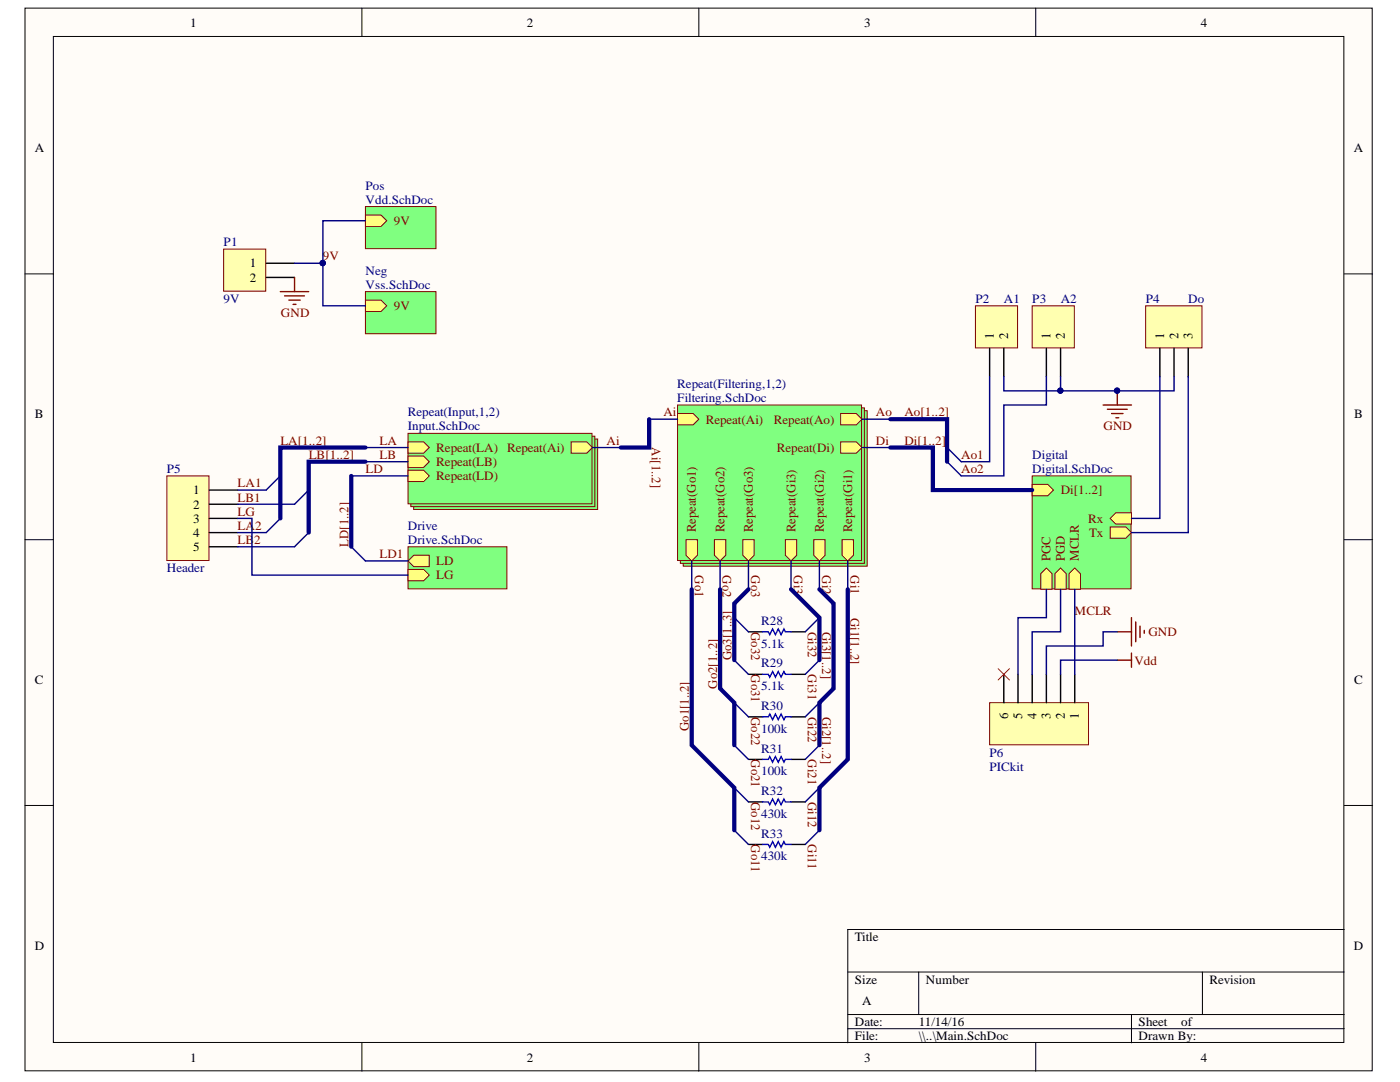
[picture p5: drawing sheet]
<svg xmlns="http://www.w3.org/2000/svg" width="279mm" height="216mm" viewBox="0 0 279 216" stroke-linecap="round" stroke-linejoin="round" font-family="sans-serif">
<defs><g id="words">
<g font-size="2.6">
<text x="198.3" y="67.6" transform="rotate(-90 198.3 67.6)">1</text>
<text x="201.2" y="67.6" transform="rotate(-90 201.2 67.6)">2</text>
<text x="209.7" y="67.6" transform="rotate(-90 209.7 67.6)">1</text>
<text x="212.5" y="67.6" transform="rotate(-90 212.5 67.6)">2</text>
<text x="232.3" y="67.6" transform="rotate(-90 232.3 67.6)">1</text>
<text x="235.2" y="67.6" transform="rotate(-90 235.2 67.6)">2</text>
<text x="238" y="67.6" transform="rotate(-90 238 67.6)">3</text>
<text x="201.2" y="143.5" transform="rotate(-90 201.2 143.5)">6</text>
<text x="204" y="143.5" transform="rotate(-90 204 143.5)">5</text>
<text x="206.9" y="143.5" transform="rotate(-90 206.9 143.5)">4</text>
<text x="209.7" y="143.5" transform="rotate(-90 209.7 143.5)">3</text>
<text x="212.5" y="143.5" transform="rotate(-90 212.5 143.5)">2</text>
<text x="215.3" y="143.5" transform="rotate(-90 215.3 143.5)">1</text>
</g>
<g font-size="2.6" fill="#800000">
<text x="130.1" y="89.3" transform="rotate(90 130.1 89.3)">Ai[1..2]</text>
<text x="138.9" y="106.2" transform="rotate(-90 138.9 106.2)">Repeat(Go1)</text>
<text x="144.6" y="106.2" transform="rotate(-90 144.6 106.2)">Repeat(Go2)</text>
<text x="150.2" y="106.2" transform="rotate(-90 150.2 106.2)">Repeat(Go3)</text>
<text x="158.8" y="106.2" transform="rotate(-90 158.8 106.2)">Repeat(Gi3)</text>
<text x="164.4" y="106.2" transform="rotate(-90 164.4 106.2)">Repeat(Gi2)</text>
<text x="170.1" y="106.2" transform="rotate(-90 170.1 106.2)">Repeat(Gi1)</text>
<text x="69.6" y="109.1" transform="rotate(-90 69.6 109.1)">LD[1..2]</text>
<text x="209.7" y="111.9" transform="rotate(-90 209.7 111.9)">PGC</text>
<text x="212.5" y="111.9" transform="rotate(-90 212.5 111.9)">PGD</text>
<text x="215.3" y="111.9" transform="rotate(-90 215.3 111.9)">MCLR</text>
<text x="138.6" y="114.8" transform="rotate(90 138.6 114.8)">Go1</text>
<text x="144.2" y="114.8" transform="rotate(90 144.2 114.8)">Go2</text>
<text x="149.9" y="114.8" transform="rotate(90 149.9 114.8)">Go3</text>
<text x="158.4" y="114.8" transform="rotate(90 158.4 114.8)">Gi3</text>
<text x="164.1" y="114.8" transform="rotate(90 164.1 114.8)">Gi2</text>
<text x="169.8" y="114.8" transform="rotate(90 169.8 114.8)">Gi1</text>
<text x="169.8" y="123.2" transform="rotate(90 169.8 123.2)">Gi1[1..2]</text>
<text x="146" y="131.7" transform="rotate(-90 146 131.7)">Go3[1..3]</text>
<text x="149.9" y="126.1" transform="rotate(90 149.9 126.1)">Go32</text>
<text x="161.2" y="126.1" transform="rotate(90 161.2 126.1)">Gi32</text>
<text x="164.1" y="126.1" transform="rotate(90 164.1 126.1)">Gi3[1..2]</text>
<text x="143.1" y="137.4" transform="rotate(-90 143.1 137.4)">Go2[1..2]</text>
<text x="149.9" y="134.5" transform="rotate(90 149.9 134.5)">Go31</text>
<text x="161.2" y="134.5" transform="rotate(90 161.2 134.5)">Gi31</text>
<text x="149.9" y="143.1" transform="rotate(90 149.9 143.1)">Go22</text>
<text x="161.2" y="143.1" transform="rotate(90 161.2 143.1)">Gi22</text>
<text x="164.1" y="143.1" transform="rotate(90 164.1 143.1)">Gi2[1..2]</text>
<text x="137.5" y="145.9" transform="rotate(-90 137.5 145.9)">Go1[1..2]</text>
<text x="149.9" y="151.5" transform="rotate(90 149.9 151.5)">Go21</text>
<text x="161.2" y="151.5" transform="rotate(90 161.2 151.5)">Gi21</text>
<text x="149.9" y="160" transform="rotate(90 149.9 160)">Go12</text>
<text x="161.2" y="160" transform="rotate(90 161.2 160)">Gi12</text>
<text x="149.9" y="168.5" transform="rotate(90 149.9 168.5)">Go11</text>
<text x="161.2" y="168.5" transform="rotate(90 161.2 168.5)">Gi11</text>
</g>
<g font-size="2.5">
<text x="38" y="5.3">1</text>
<text x="105.2" y="5.3">2</text>
<text x="172.5" y="5.3">3</text>
<text x="239.7" y="5.3">4</text>
<text x="6.9" y="30.4">A</text>
<text x="270.2" y="30.4">A</text>
<text x="49.9" y="53.4">1</text>
<text x="49.9" y="56.2">2</text>
<text x="6.9" y="83.4">B</text>
<text x="270.3" y="83.4">B</text>
<text x="38.5" y="98.6">1</text>
<text x="38.5" y="101.5">2</text>
<text x="38.5" y="104.3">3</text>
<text x="38.5" y="107.2">4</text>
<text x="38.5" y="110">5</text>
<text x="6.9" y="136.5">C</text>
<text x="270.3" y="136.5">C</text>
<text x="6.9" y="189.5">D</text>
<text x="170.6" y="187.7">Title</text>
<text x="270.2" y="189.5">D</text>
<text x="170.6" y="196.3">Size</text>
<text x="184.8" y="196.3">Number</text>
<text x="241.4" y="196.3">Revision</text>
<text x="172" y="200.5">A</text>
<text x="170.6" y="204.7">Date:</text>
<text x="170.6" y="207.5">File:</text>
<text x="183.4" y="204.7">11/14/16</text>
<text x="183.4" y="207.5">\\..\Main.SchDoc</text>
<text x="227.2" y="204.7">Sheet</text>
<text x="227.2" y="207.5">Drawn By:</text>
<text x="235.8" y="204.7">of</text>
<text x="38" y="211.8">1</text>
<text x="105.2" y="211.8">2</text>
<text x="172.5" y="211.8">3</text>
<text x="239.7" y="211.8">4</text>
</g>
<g font-size="2.5" fill="#000080">
<text x="73" y="37.8">Pos</text>
<text x="73" y="40.7">Vdd.SchDoc</text>
<text x="44.6" y="49.2">P1</text>
<text x="73" y="54.8">Neg</text>
<text x="73" y="57.6">Vss.SchDoc</text>
<text x="44.6" y="60.5">9V</text>
<text x="194.7" y="60.5">P2</text>
<text x="200.4" y="60.5">A1</text>
<text x="206" y="60.5">P3</text>
<text x="211.7" y="60.5">A2</text>
<text x="228.7" y="60.5">P4</text>
<text x="237.1" y="60.5">Do</text>
<text x="135.2" y="77.4">Repeat(Filtering,1,2)</text>
<text x="81.4" y="83.1">Repeat(Input,1,2)</text>
<text x="135.2" y="80.2">Filtering.SchDoc</text>
<text x="81.4" y="85.9">Input.SchDoc</text>
<text x="33.3" y="94.4">P5</text>
<text x="206" y="91.5">Digital</text>
<text x="206" y="94.4">Digital.SchDoc</text>
<text x="81.4" y="105.7">Drive</text>
<text x="81.4" y="108.5">Drive.SchDoc</text>
<text x="33.3" y="114.2">Header</text>
<text x="151.9" y="124.7">R28</text>
<text x="151.9" y="129.2">5.1k</text>
<text x="151.9" y="137.7">5.1k</text>
<text x="151.9" y="133.2">R29</text>
<text x="151.9" y="141.6">R30</text>
<text x="151.9" y="146.2">100k</text>
<text x="151.9" y="154.6">100k</text>
<text x="151.9" y="150.2">R31</text>
<text x="197.5" y="151">P6</text>
<text x="197.5" y="153.8">PICkit</text>
<text x="151.9" y="158.6">R32</text>
<text x="151.9" y="163.2">430k</text>
<text x="151.9" y="167.1">R33</text>
<text x="151.9" y="171.6">430k</text>
</g>
<g font-size="2.5" fill="#800000">
<text x="78.6" y="44.9">9V</text>
<text x="64.4" y="51.9">9V</text>
<text x="56" y="63.3">GND</text>
<text x="78.6" y="61.9">9V</text>
<text x="132.4" y="83.1">Ai</text>
<text x="174.8" y="83.1">Ao</text>
<text x="180.5" y="83.1">Ao[1..2]</text>
<text x="56" y="88.8">LA[1..2]</text>
<text x="75.7" y="88.8">LA</text>
<text x="121.1" y="88.8">Ai</text>
<text x="140.8" y="84.5">Repeat(Ai)</text>
<text x="154.5" y="84.5">Repeat(Ao)</text>
<text x="174.8" y="88.8">Di</text>
<text x="180.5" y="88.8">Di[1..2]</text>
<text x="220.2" y="85.9">GND</text>
<text x="61.6" y="91.5">LB[1..2]</text>
<text x="73" y="94.4">LD</text>
<text x="75.7" y="91.5">LB</text>
<text x="87.1" y="90.2">Repeat(LA) Repeat(Ai)</text>
<text x="87.1" y="93">Repeat(LB)</text>
<text x="87.1" y="95.9">Repeat(LD)</text>
<text x="155" y="90.2">Repeat(Di)</text>
<text x="191.8" y="94.4">Ao2</text>
<text x="191.8" y="91.5">Ao1</text>
<text x="47.4" y="97.2">LA1</text>
<text x="47.4" y="100.1">LB1</text>
<text x="211.7" y="98.6">Di[1..2]</text>
<text x="47.4" y="102.9">LG</text>
<text x="47.4" y="105.7">LA</text>
<text x="50.9" y="105.7">2</text>
<text x="217.2" y="104.3">Rx</text>
<text x="217.3" y="107.2">Tx</text>
<text x="47.4" y="108.5">LB2</text>
<text x="75.7" y="111.4">LD1</text>
<text x="87.1" y="112.8">LD</text>
<text x="87.1" y="115.6">LG</text>
<text x="214.5" y="122.7">MCLR</text>
<text x="229.2" y="126.9">GND</text>
<text x="226.4" y="132.6">Vdd</text>
</g>
</g></defs>
<g fill="#fffcf8" stroke="#000" stroke-width=".2">
<path d="M5 1.6h268.9v212.1h-268.9z"/>
<path d="M10.6 7.3h257.6v200.7h-257.6z"/>
</g>
<g fill="none" stroke="#000" stroke-width=".2">
<path d="M72.2 1.6v5.7M139.5 1.6v5.7M206.7 1.6v5.7M5 54.7h5.6M268.3 54.7h5.6M5 107.7h5.6M268.3 107.7h5.6M5 160.7h5.6M268.3 160.7h5.6M169.2 194h99.1M183.3 194v8.4M240 194v8.4"/>
<path d="M268.3 185.5h-99.1v22.6M72.2 208.1v5.7M139.5 208.1v5.7M169.2 202.4h99.1M169.2 205.3h99.1M206.7 208.1v5.7M225.8 202.4v5.7"/>
</g>
<path d="M33.3 95h8.4v16.8h-8.4z" fill="#ffffb0" stroke="#800000" stroke-width=".2"/>
<path d="M41.8 97.8h5.7M41.8 100.6h5.7M41.8 103.4h5.7M41.8 106.3h5.7M41.8 109.1h5.7" fill="none" stroke="#000" stroke-width=".28"/>
<g fill="#80ff80" stroke="#800000" stroke-width=".2">
<path d="M136.4 81.9h36.7v31.1h-36.7z"/>
<path d="M135.8 81.4h36.7v31h-36.7z"/>
<path d="M135.2 80.8h36.7v31h-36.7z"/>
</g>
<path d="M135.2 82.5h3.1l1.2 1.1-1.2 1.2h-3.1z" fill-rule="evenodd" fill="#ffff80"/>
<path d="M135.2 82.5h3.1l1.2 1.1-1.2 1.2h-3.1z" fill="none" stroke="#800000" stroke-width=".2"/>
<path d="M167.8 82.5h3.1l1.1 1.1-1.1 1.2h-3.1z" fill-rule="evenodd" fill="#ffff80"/>
<path d="M167.8 82.5h3.1l1.1 1.1-1.1 1.2h-3.1z" fill="none" stroke="#800000" stroke-width=".2"/>
<path d="M167.8 88.2h3.1l1.1 1.1-1.1 1.1h-3.1z" fill-rule="evenodd" fill="#ffff80"/>
<path d="M167.8 88.2h3.1l1.1 1.1-1.1 1.1h-3.1z" fill="none" stroke="#800000" stroke-width=".2"/>
<path d="M168.1 107.7h2.2v3.1l-1.1 1.1-1.1-1.1z" fill-rule="evenodd" fill="#ffff80"/>
<path d="M168.1 107.7h2.2v3.1l-1.1 1.1-1.1-1.1z" fill="none" stroke="#800000" stroke-width=".2"/>
<path d="M136.9 107.7h2.3v3.1l-1.2 1.1-1.1-1.1z" fill-rule="evenodd" fill="#ffff80"/>
<path d="M136.9 107.7h2.3v3.1l-1.2 1.1-1.1-1.1z" fill="none" stroke="#800000" stroke-width=".2"/>
<path d="M156.7 107.7h2.3v3.1l-1.1 1.1-1.2-1.1z" fill-rule="evenodd" fill="#ffff80"/>
<path d="M156.7 107.7h2.3v3.1l-1.1 1.1-1.2-1.1z" fill="none" stroke="#800000" stroke-width=".2"/>
<path d="M148.2 107.7h2.3v3.1l-1.1 1.1-1.2-1.1z" fill-rule="evenodd" fill="#ffff80"/>
<path d="M148.2 107.7h2.3v3.1l-1.1 1.1-1.2-1.1z" fill="none" stroke="#800000" stroke-width=".2"/>
<path d="M142.6 107.7h2.2v3.1l-1.1 1.1-1.1-1.1z" fill-rule="evenodd" fill="#ffff80"/>
<path d="M142.6 107.7h2.2v3.1l-1.1 1.1-1.1-1.1z" fill="none" stroke="#800000" stroke-width=".2"/>
<path d="M162.4 107.7h2.3v3.1l-1.2 1.1-1.1-1.1z" fill-rule="evenodd" fill="#ffff80"/>
<path d="M162.4 107.7h2.3v3.1l-1.2 1.1-1.1-1.1z" fill="none" stroke="#800000" stroke-width=".2"/>
<path d="M206 95h19.7v22.5h-19.7z" fill="#80ff80" stroke="#800000" stroke-width=".2"/>
<path d="M206 96.7h3.1l1.1 1.1-1.1 1.1h-3.1z" fill-rule="evenodd" fill="#ffff80"/>
<path d="M206 96.7h3.1l1.1 1.1-1.1 1.1h-3.1z" fill="none" stroke="#800000" stroke-width=".2"/>
<path d="M221.6 103.4l1.1-1.1h3.1v2.3h-3.1z" fill-rule="evenodd" fill="#ffff80"/>
<path d="M221.6 103.4l1.1-1.1h3.1v2.3h-3.1z" fill="none" stroke="#800000" stroke-width=".2"/>
<path d="M207.7 114.5l1.1-1.2 1.2 1.2v3.1h-2.3z" fill-rule="evenodd" fill="#ffff80"/>
<path d="M207.7 114.5l1.1-1.2 1.2 1.2v3.1h-2.3z" fill="none" stroke="#800000" stroke-width=".2"/>
<path d="M210.5 114.5l1.2-1.2 1.1 1.2v3.1h-2.3z" fill-rule="evenodd" fill="#ffff80"/>
<path d="M210.5 114.5l1.2-1.2 1.1 1.2v3.1h-2.3z" fill="none" stroke="#800000" stroke-width=".2"/>
<path d="M213.4 114.5l1.1-1.2 1.1 1.2v3.1h-2.2z" fill-rule="evenodd" fill="#ffff80"/>
<path d="M213.4 114.5l1.1-1.2 1.1 1.2v3.1h-2.2z" fill="none" stroke="#800000" stroke-width=".2"/>
<path d="M221.6 105.1h3.1l1.1 1.2-1.1 1.1h-3.1z" fill-rule="evenodd" fill="#ffff80"/>
<path d="M221.6 105.1h3.1l1.1 1.2-1.1 1.1h-3.1z" fill="none" stroke="#800000" stroke-width=".2"/>
<path d="M197.5 140.2h19.7v8.4h-19.7z" fill="#ffffb0" stroke="#800000" stroke-width=".2"/>
<path d="M200.3 134.6v5.6M203.2 134.6v5.6M206 134.6v5.6M208.8 134.6v5.6M211.7 134.6v5.6M214.5 134.6v5.6" fill="none" stroke="#000" stroke-width=".28"/>
<path d="M199.2 133.4l2.3 2.3M201.5 133.4l-2.3 2.3" fill="none" stroke="#f00" stroke-width=".2"/>
<path d="M223 131.7h2.8M223 126.1h2.8M225.8 123.2v5.7M225.8 130.3v2.8M226.7 124.1v4M227.5 124.9v2.3M228.4 125.8v.6" fill="none" stroke="#800000" stroke-width=".28"/>
<path d="M189 92.1l2.8 2.9" fill="none" stroke="#000080" stroke-width=".28"/>
<path d="M44.6 49.7h8.4v8.4h-8.4z" fill="#ffffb0" stroke="#800000" stroke-width=".2"/>
<path d="M53.1 52.5h5.7M53.1 55.4h5.7" fill="none" stroke="#000" stroke-width=".28"/>
<path d="M55.9 58.2h5.7M56.8 59h4M57.6 59.9h2.3M58.8 55.4v2.8M58.5 60.7h.6" fill="none" stroke="#800000" stroke-width=".28"/>
<g fill="#80ff80" stroke="#800000" stroke-width=".2">
<path d="M82.6 87.6h36.7v14.1h-36.7z"/>
<path d="M82 87h36.7v14.1h-36.7z"/>
<path d="M81.4 86.5h36.7v14h-36.7z"/>
</g>
<path d="M114 88.2h3.1l1.1 1.1-1.1 1.1h-3.1z" fill-rule="evenodd" fill="#ffff80"/>
<path d="M114 88.2h3.1l1.1 1.1-1.1 1.1h-3.1z" fill="none" stroke="#800000" stroke-width=".2"/>
<path d="M81.4 88.2h3.1l1.2 1.1-1.2 1.1h-3.1z" fill-rule="evenodd" fill="#ffff80"/>
<path d="M81.4 88.2h3.1l1.2 1.1-1.2 1.1h-3.1z" fill="none" stroke="#800000" stroke-width=".2"/>
<path d="M81.4 91h3.1l1.2 1.1-1.2 1.2h-3.1z" fill-rule="evenodd" fill="#ffff80"/>
<path d="M81.4 91h3.1l1.2 1.1-1.2 1.2h-3.1z" fill="none" stroke="#800000" stroke-width=".2"/>
<path d="M81.4 93.8h3.1l1.2 1.2-1.2 1.1h-3.1z" fill-rule="evenodd" fill="#ffff80"/>
<path d="M81.4 93.8h3.1l1.2 1.2-1.2 1.1h-3.1z" fill="none" stroke="#800000" stroke-width=".2"/>
<path d="M81.4 109.1h19.8v8.4h-19.8z" fill="#80ff80" stroke="#800000" stroke-width=".2"/>
<path d="M81.4 113.6h3.1l1.2 1.2-1.2 1.1h-3.1z" fill-rule="evenodd" fill="#ffff80"/>
<path d="M81.4 113.6h3.1l1.2 1.2-1.2 1.1h-3.1z" fill="none" stroke="#800000" stroke-width=".2"/>
<path d="M81.4 111.9l1.2-1.1h3.1v2.3h-3.1z" fill-rule="evenodd" fill="#ffff80"/>
<path d="M81.4 111.9l1.2-1.1h3.1v2.3h-3.1z" fill="none" stroke="#800000" stroke-width=".2"/>
<path d="M55.9 95l-2.8 2.8M61.6 97.8l-2.8 2.8M55.9 103.4l-2.8 2.9M61.6 106.3l-2.8 2.8" fill="none" stroke="#000080" stroke-width=".28"/>
<path d="M194.7 61h8.4v8.4h-8.4z" fill="#ffffb0" stroke="#800000" stroke-width=".2"/>
<path d="M197.5 69.5v5.7M200.3 69.5v5.7" fill="none" stroke="#000" stroke-width=".28"/>
<path d="M206 61h8.4v8.4h-8.4z" fill="#ffffb0" stroke="#800000" stroke-width=".2"/>
<path d="M208.8 69.5v5.7M211.7 69.5v5.7" fill="none" stroke="#000" stroke-width=".28"/>
<path d="M228.6 61h11.3v8.4h-11.3z" fill="#ffffb0" stroke="#800000" stroke-width=".2"/>
<path d="M231.5 69.5v5.7M234.3 69.5v5.7M237.1 69.5v5.7" fill="none" stroke="#000" stroke-width=".28"/>
<path d="M223 78v2.8M220.2 80.8h5.6M221 81.7h4M221.8 82.5h2.3M222.7 83.4h.6" fill="none" stroke="#800000" stroke-width=".28"/>
<circle cx="222.9" cy="77.9" r=".52" fill="#000080" stroke="#000080" stroke-width=".2"/>
<path d="M189 89.3l2.8 2.8" fill="none" stroke="#000080" stroke-width=".28"/>
<path d="M72.9 41.2h14.1v8.4h-14.1z" fill="#80ff80" stroke="#800000" stroke-width=".2"/>
<path d="M72.9 42.9h3.1l1.2 1.1-1.2 1.2h-3.1z" fill-rule="evenodd" fill="#ffff80"/>
<path d="M72.9 42.9h3.1l1.2 1.1-1.2 1.2h-3.1z" fill="none" stroke="#800000" stroke-width=".2"/>
<path d="M72.9 58.2h14.1v8.4h-14.1z" fill="#80ff80" stroke="#800000" stroke-width=".2"/>
<path d="M72.9 59.9h3.1l1.2 1.1-1.2 1.1h-3.1z" fill-rule="evenodd" fill="#ffff80"/>
<path d="M72.9 59.9h3.1l1.2 1.1-1.2 1.1h-3.1z" fill="none" stroke="#800000" stroke-width=".2"/>
<g fill="#000080" stroke="#000080" stroke-width=".2">
<circle cx="64.4" cy="52.5" r=".52"/>
<circle cx="211.6" cy="77.9" r=".52"/>
<circle cx="222.9" cy="77.9" r=".52"/>
</g>
<path d="M149.4 126.1h2.8M149.4 134.6h2.8M157.9 126.1h2.8M157.9 134.6h2.8M149.4 143h2.8M149.4 151.5h2.8M157.9 143h2.8M157.9 151.5h2.8M149.4 160h2.8M149.4 168.5h2.8M157.9 160h2.8M157.9 168.5h2.8" fill="none" stroke="#000" stroke-width=".28"/>
<path d="M152.2 126.1h1.1l.3 .5 .6-1.1 .6 1.1 .5-1.1 .6 1.1 .6-1.1 .2 .6h1.2M152.2 134.6h1.1l.3 .5 .6-1.1 .6 1.1 .5-1.1 .6 1.1 .6-1.1 .2 .6h1.2M152.2 143h1.1l.3-.5 .6 1.1 .6-1.1 .5 1.1 .6-1.1 .6 1.1 .2-.6h1.2M152.2 151.5h1.1l.3-.5 .6 1.1 .6-1.1 .5 1.1 .6-1.1 .6 1.1 .2-.6h1.2M152.2 160h1.1l.3 .6 .6-1.2 .6 1.2 .5-1.2 .6 1.2 .6-1.2 .2 .6h1.2M152.2 168.5h1.1l.3 .6 .6-1.2 .6 1.2 .5-1.2 .6 1.2 .6-1.2 .2 .6h1.2" fill="none" stroke="#00f" stroke-width=".28"/>
<g fill="none" stroke="#000080" stroke-width=".28">
<path d="M64.4 52.5v8.5h8.5M72.9 44h-8.5v8.5h-5.6M197.5 75.2v16.9h-5.7M200.3 75.2v2.8h11.4v-2.8M208.8 75.2v5.6h-8.5v14.2h-8.5M231.5 75.2v28.2h-5.7M234.3 75.2v2.8h-22.6M237.1 75.2v31.1h-11.3M47.5 97.8h5.6M70.1 95h11.3M72.9 89.3h8.5M72.9 92.1h8.5"/>
<path d="M118.2 89.3h5.7M129.6 83.6h5.6M172 83.6h5.7M172 89.3h5.7M47.5 103.4h2.8v11.4h31.1M47.5 106.3h5.6M47.5 109.1h11.3M47.5 100.6h11.3M70.1 109.1l2.8 2.8h8.5M138 111.9v5.7M143.7 111.9v5.7M149.4 111.9v5.7"/>
<path d="M157.9 111.9v5.7M163.5 111.9v5.7M169.2 111.9v5.7M208.8 117.6v5.6h-5.6v11.4M211.7 117.6v8.5h-5.7v8.5M214.5 117.6v17M146.5 131.7l2.9 2.9M146.5 123.2l2.9 2.9M163.5 123.2l-2.8 2.9M163.5 131.7l-2.8 2.9M223 131.7h-11.3v2.9M223 126.1h-2.8v2.8h-11.4v5.7"/>
<path d="M146.5 157.2l2.9 2.8M146.5 148.7l2.9 2.8M146.5 140.2l2.9 2.8M163.5 140.2l-2.8 2.8M163.5 148.7l-2.8 2.8M163.5 157.2l-2.8 2.8M146.5 165.7l2.9 2.8M163.5 165.7l-2.8 2.8"/>
</g>
<path d="M70.1 95v14.1M72.9 92.1h-11.3v14.2M72.9 89.3h-17v14.1M129.6 83.6v5.7h-5.7M177.7 83.6h11.3v8.5M177.7 89.3h8.5v8.5h19.8M138 117.6v31.1l8.5 8.5v8.5M143.7 117.6v19.8l2.8 2.8v8.5M149.4 117.6l-2.9 2.8v11.3M157.9 117.6l5.6 5.6v8.5M163.5 117.6l2.9 2.8v17l-2.9 2.8v8.5M169.2 117.6v33.9l-5.7 5.7v8.5" fill="none" stroke="#000080" stroke-width=".84"/>
<use href="#words"/>
</svg>
